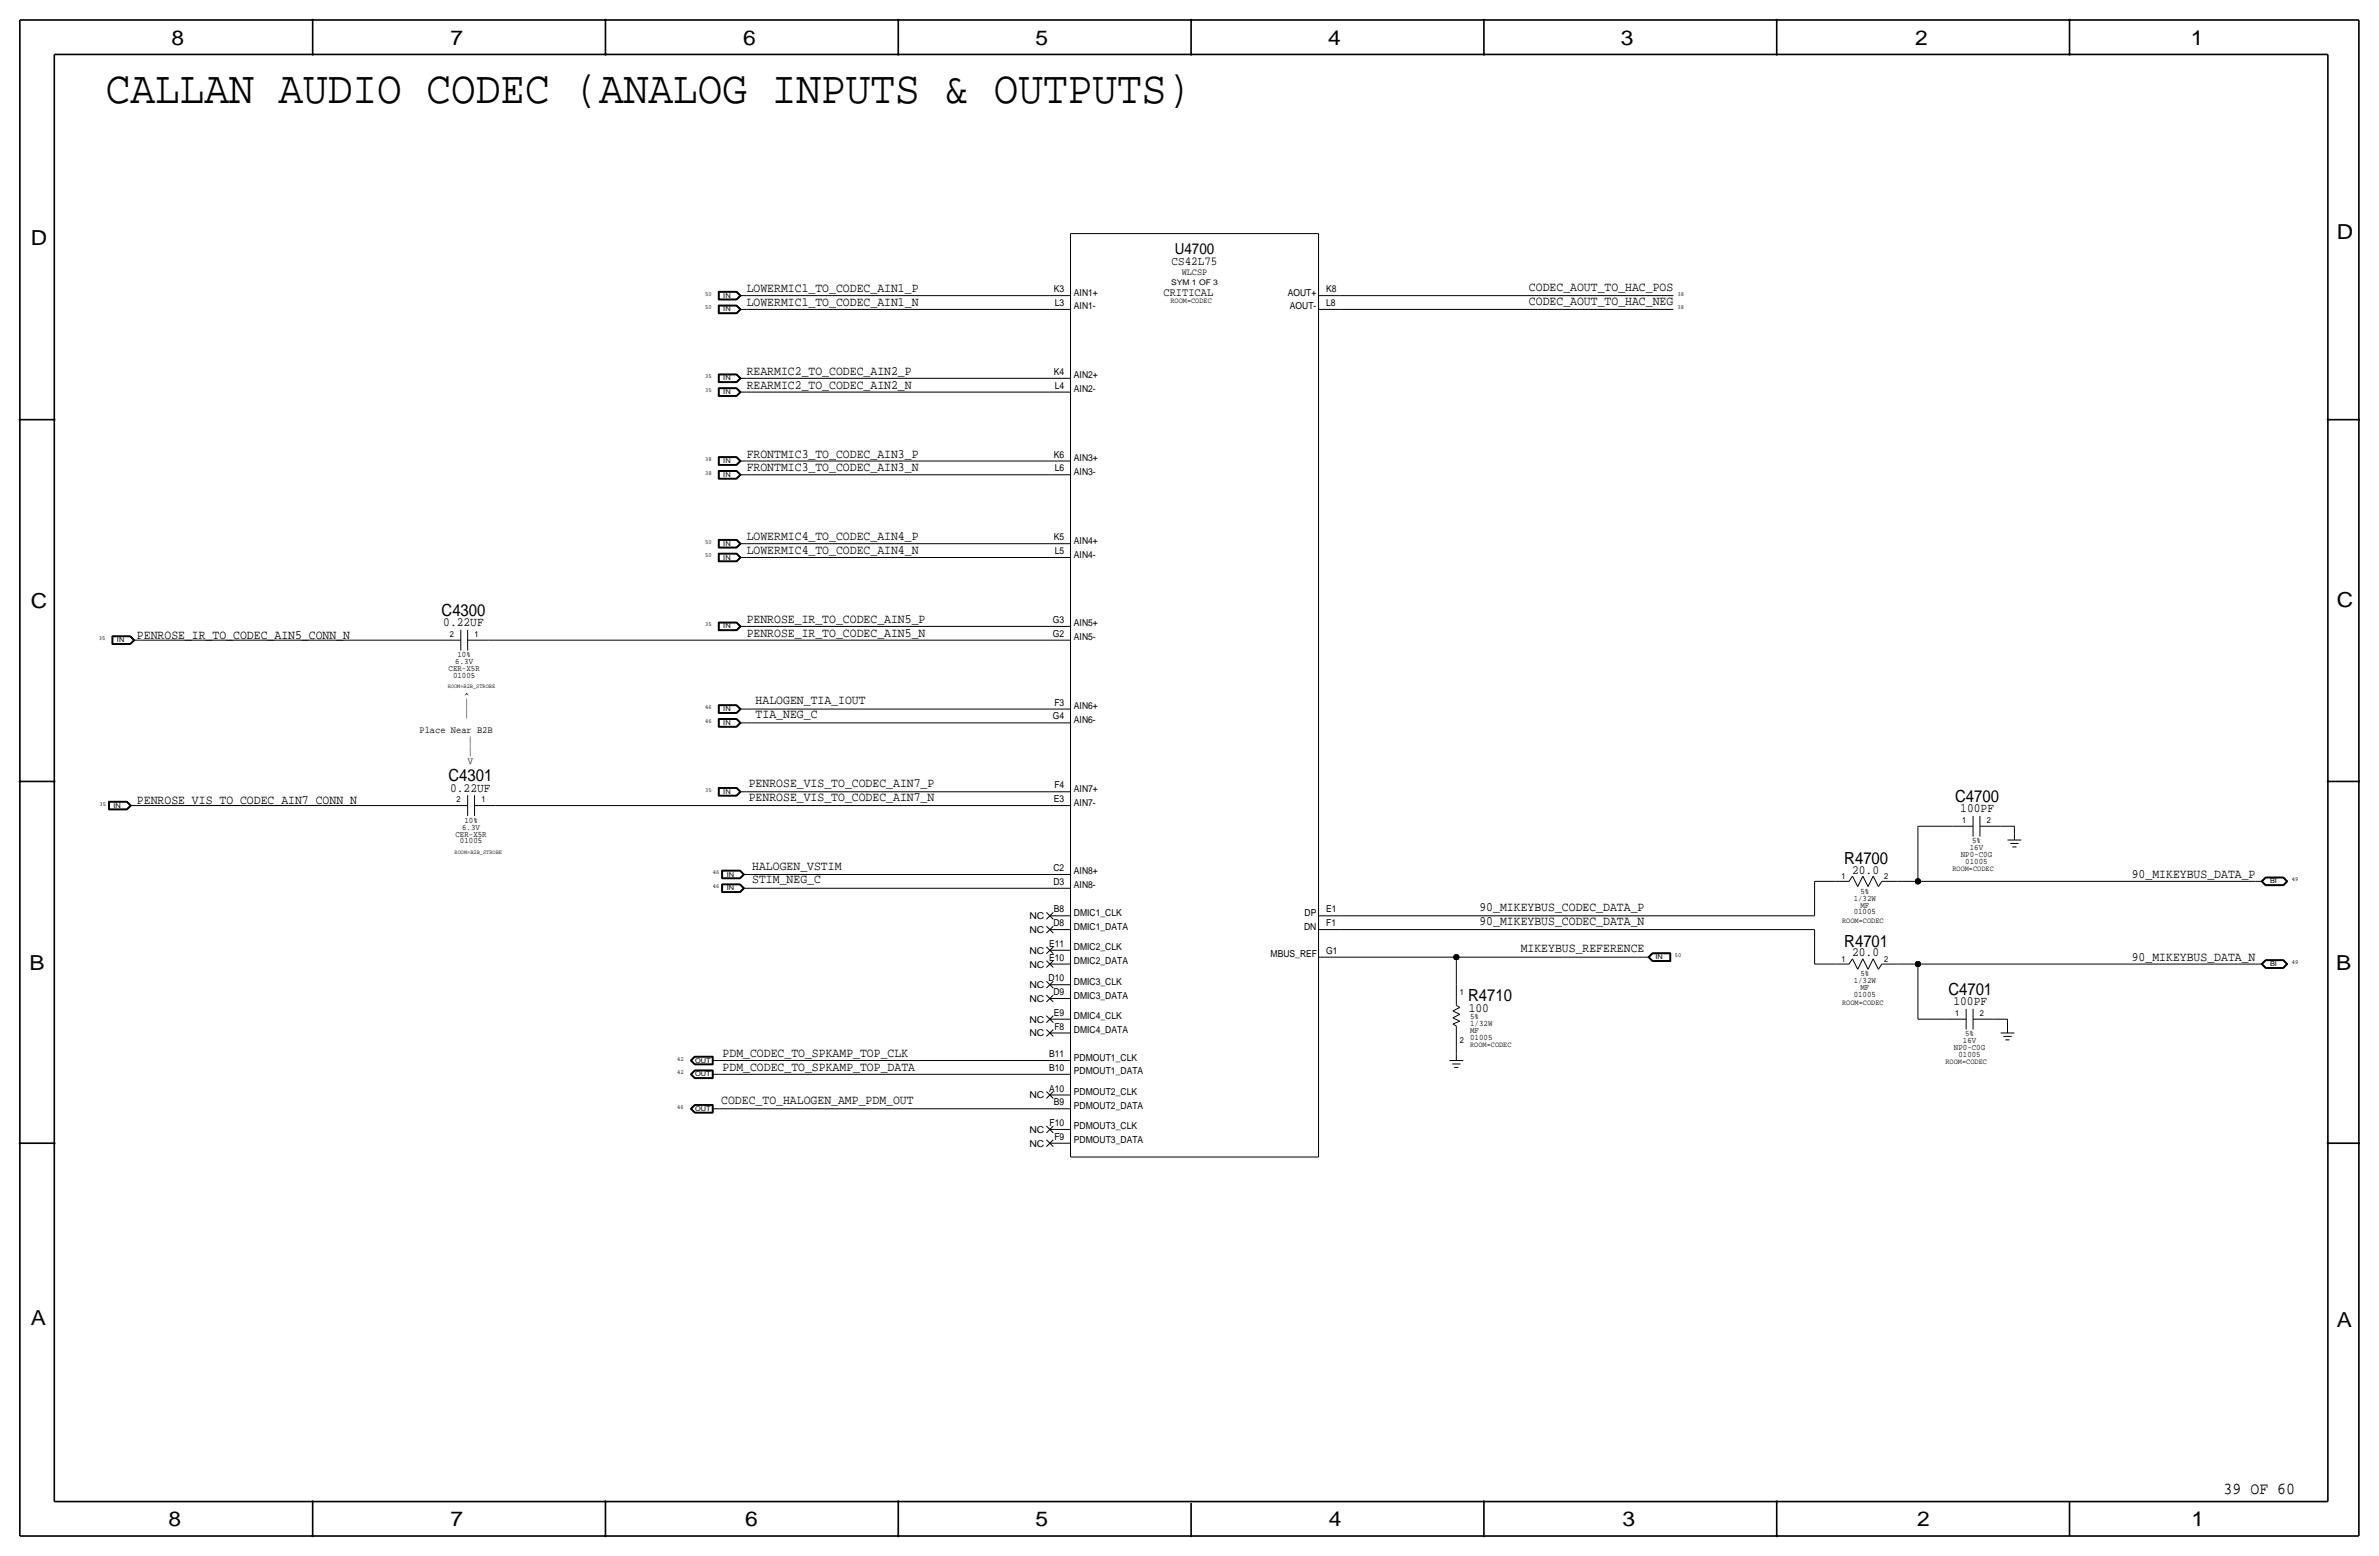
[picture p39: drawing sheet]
<svg xmlns="http://www.w3.org/2000/svg" width="877mm" height="574mm" viewBox="0 0 877 574" stroke-linecap="round" stroke-linejoin="round" font-family="sans-serif">
<defs><g id="words">
<text font-size="17" x="39.1" y="37.8">CALLAN AUDIO CODEC (ANALOG INPUTS &amp; OUTPUTS)</text>
<g font-size="7.6">
<text x="63.2" y="16.5">8</text>
<text x="166.1" y="16.5">7</text>
<text x="274" y="16.5">6</text>
<text x="381.7" y="16.5">5</text>
<text x="489.7" y="16.5">4</text>
<text x="597.6" y="16.5">3</text>
<text x="706.1" y="16.5">2</text>
<text x="807.7" y="16.5">1</text>
<text x="861.5" y="88.1">D</text>
<text x="11.4" y="90.4">D</text>
<text x="11.4" y="224.3">C</text>
<text x="861.5" y="223.8">C</text>
<text x="10.8" y="357.6">B</text>
<text x="861.3" y="357.4">B</text>
<text x="11.3" y="488.4">A</text>
<text x="861.5" y="489.2">A</text>
<text x="62.2" y="562.6">8</text>
<text x="166" y="562.6">7</text>
<text x="274.8" y="562.6">6</text>
<text x="381.7" y="562.6">5</text>
<text x="489.9" y="562.6">4</text>
<text x="598.1" y="562.6">3</text>
<text x="706.8" y="562.6">2</text>
<text x="807.9" y="562.6">1</text>
</g>
<g font-size="6.2">
<text x="162.8" y="227.1">C4300</text>
<text x="165.3" y="288">C4301</text>
<text x="720.8" y="295.7">C4700</text>
<text x="679.9" y="318.5">R4700</text>
<text x="679.9" y="349">R4701</text>
<text x="541.2" y="369.1">R4710</text>
<text x="718.3" y="366.8">C4701</text>
<text x="819.8" y="550.8">39 OF 60</text>
</g>
<text font-size="5.6" x="433.1" y="93.7">U4700</text>
<g font-size="4.7">
<text x="275.3" y="107.7">LOWERMIC1_TO_CODEC_AIN1_P</text>
<text x="563.7" y="107.2">CODEC_AOUT_TO_HAC_POS</text>
<text x="275.3" y="112.8">LOWERMIC1_TO_CODEC_AIN1_N</text>
<text x="563.7" y="112.3">CODEC_AOUT_TO_HAC_NEG</text>
<text x="275.3" y="143.3">REARMIC2_TO_CODEC_AIN2_N</text>
<text x="275.3" y="138.2">REARMIC2_TO_CODEC_AIN2_P</text>
<text x="275.3" y="168.7">FRONTMIC3_TO_CODEC_AIN3_P</text>
<text x="275.3" y="173.7">FRONTMIC3_TO_CODEC_AIN3_N</text>
<text x="275.3" y="199.1">LOWERMIC4_TO_CODEC_AIN4_P</text>
<text x="275.3" y="204.2">LOWERMIC4_TO_CODEC_AIN4_N</text>
<text x="163.4" y="230.9">0.22UF</text>
<text x="275.3" y="229.6">PENROSE_IR_TO_CODEC_AIN5_P</text>
<text x="50.5" y="235.5">PENROSE_IR_TO_CODEC_AIN5_CONN_N</text>
<text x="275.3" y="234.7">PENROSE_IR_TO_CODEC_AIN5_N</text>
<text x="278.6" y="259.6">HALOGEN_TIA_IOUT</text>
<text x="278.6" y="264.7">TIA_NEG_C</text>
<text x="165.9" y="291.8">0.22UF</text>
<text x="276" y="290.1">PENROSE_VIS_TO_CODEC_AIN7_P</text>
<text x="50.5" y="296.4">PENROSE_VIS_TO_CODEC_AIN7_CONN_N</text>
<text x="276.1" y="295.1">PENROSE_VIS_TO_CODEC_AIN7_N</text>
<text x="722.7" y="299.5">100PF</text>
<text x="277.3" y="320.6">HALOGEN_VSTIM</text>
<text x="682.8" y="322.1">20.0</text>
<text x="785.9" y="323.6">90_MIKEYBUS_DATA_P</text>
<text x="277.3" y="325.6">STIM_NEG_C</text>
<text x="545.4" y="335.8">90_MIKEYBUS_CODEC_DATA_P</text>
<text x="545.4" y="340.9">90_MIKEYBUS_CODEC_DATA_N</text>
<text x="560.6" y="351">MIKEYBUS_REFERENCE</text>
<text x="682.8" y="352.6">20.0</text>
<text x="785.9" y="354.1">90_MIKEYBUS_DATA_N</text>
<text x="720.2" y="370.6">100PF</text>
<text x="541.5" y="372.9">100</text>
<text x="266.4" y="389.6">PDM_CODEC_TO_SPKAMP_TOP_CLK</text>
<text x="266.4" y="394.7">PDM_CODEC_TO_SPKAMP_TOP_DATA</text>
<text x="265.9" y="406.9">CODEC_TO_HALOGEN_AMP_PDM_OUT</text>
</g>
<text font-size="4.5" x="431.9" y="97.5">CS42L75</text>
<text font-size="4.3" x="429" y="109">CRITICAL</text>
<g font-size="3.6">
<text x="171.1" y="257.6">^</text>
<text x="171.1" y="263.9">|</text>
<text x="171.1" y="260.1">|</text>
<text x="154.6" y="270.3">Place Near B2B</text>
<text x="172.4" y="274.1">|</text>
<text x="172.4" y="277.9">|</text>
<text x="172.4" y="281.7">V</text>
</g>
<g font-size="3.5">
<text x="435.7" y="101.3">WLCSP</text>
<text x="388.5" y="107.7">K3</text>
<text x="488.9" y="107.7">K8</text>
<text x="388.9" y="112.8">L3</text>
<text x="395.9" y="109">AIN1+</text>
<text x="474.7" y="109">AOUT+</text>
<text x="488.9" y="112.8">L8</text>
<text x="395.9" y="114">AIN1-</text>
<text x="475.5" y="114">AOUT-</text>
<text x="388.5" y="138.2">K4</text>
<text x="388.9" y="143.3">L4</text>
<text x="395.9" y="139.4">AIN2+</text>
<text x="395.9" y="144.5">AIN2-</text>
<text x="388.5" y="168.7">K6</text>
<text x="388.9" y="173.8">L6</text>
<text x="395.9" y="169.9">AIN3+</text>
<text x="395.9" y="175">AIN3-</text>
<text x="388.5" y="199.1">K5</text>
<text x="395.9" y="200.4">AIN4+</text>
<text x="388.9" y="204.2">L5</text>
<text x="395.9" y="205.5">AIN4-</text>
<text x="388.2" y="229.6">G3</text>
<text x="395.9" y="230.9">AIN5+</text>
<text x="388.2" y="234.7">G2</text>
<text x="395.9" y="236">AIN5-</text>
<text x="388.7" y="260.1">F3</text>
<text x="395.9" y="261.4">AIN6+</text>
<text x="388.2" y="265.2">G4</text>
<text x="395.9" y="266.5">AIN6-</text>
<text x="388.7" y="290.6">F4</text>
<text x="395.9" y="291.9">AIN7+</text>
<text x="388.5" y="295.7">E3</text>
<text x="395.9" y="296.9">AIN7-</text>
<text x="388.4" y="321.1">C2</text>
<text x="395.9" y="322.3">AIN8+</text>
<text x="388.4" y="326.1">D3</text>
<text x="395.9" y="327.4">AIN8-</text>
<text x="379.5" y="338.8">NC</text>
<text x="388.4" y="341.4">D8</text>
<text x="388.5" y="336.3">B8</text>
<text x="395.9" y="337.6">DMIC1_CLK</text>
<text x="481" y="337.6">DP</text>
<text x="488.9" y="336.3">E1</text>
<text x="488.9" y="341.4">F1</text>
<text x="379.5" y="343.9">NC</text>
<text x="395.9" y="342.7">DMIC1_DATA</text>
<text x="480.8" y="342.6">DN</text>
<text x="379.5" y="351.5">NC</text>
<text x="386.8" y="349">E11</text>
<text x="395.9" y="350.3">DMIC2_CLK</text>
<text x="468.4" y="352.8">MBUS_REF</text>
<text x="488.9" y="351.8">G1</text>
<text x="379.5" y="356.6">NC</text>
<text x="386.8" y="354.1">E10</text>
<text x="395.9" y="355.4">DMIC2_DATA</text>
<text x="379.5" y="364.2">NC</text>
<text x="386.6" y="361.7">D10</text>
<text x="395.9" y="363">DMIC3_CLK</text>
<text x="379.5" y="369.3">NC</text>
<text x="388.4" y="366.8">D9</text>
<text x="395.9" y="368.1">DMIC3_DATA</text>
<text x="379.5" y="376.9">NC</text>
<text x="388.5" y="374.4">E9</text>
<text x="395.9" y="375.7">DMIC4_CLK</text>
<text x="379.5" y="382">NC</text>
<text x="388.7" y="379.5">F8</text>
<text x="395.9" y="380.8">DMIC4_DATA</text>
<text x="386.8" y="389.6">B11</text>
<text x="386.8" y="394.7">B10</text>
<text x="395.9" y="390.9">PDMOUT1_CLK</text>
<text x="395.9" y="396">PDMOUT1_DATA</text>
<text x="379.5" y="404.9">NC</text>
<text x="386.8" y="402.3">A10</text>
<text x="388.5" y="407.4">B9</text>
<text x="395.9" y="403.6">PDMOUT2_CLK</text>
<text x="395.9" y="408.7">PDMOUT2_DATA</text>
<text x="379.5" y="417.6">NC</text>
<text x="386.9" y="415">F10</text>
<text x="395.9" y="416.3">PDMOUT3_CLK</text>
<text x="379.5" y="422.7">NC</text>
<text x="388.7" y="420.1">F9</text>
<text x="395.9" y="421.4">PDMOUT3_DATA</text>
</g>
<g font-size="3.1">
<text x="165.8" y="234.7">2</text>
<text x="175" y="234.7">1</text>
<text x="167.8" y="244.9">6.3V</text>
<text x="168.7" y="242.3">10%</text>
<text x="165.4" y="247.4">CER-X5R</text>
<text x="167" y="249.9">01005</text>
<text x="168.3" y="295.7">2</text>
<text x="177.5" y="295.7">1</text>
<text x="170.4" y="305.8">6.3V</text>
<text x="171.2" y="303.3">10%</text>
<text x="723.3" y="303.3">1</text>
<text x="732.5" y="303.3">2</text>
<text x="167.9" y="308.4">CER-X5R</text>
<text x="169.6" y="310.9">01005</text>
<text x="727" y="310.9">5%</text>
<text x="722.9" y="316">NP0-C0G</text>
<text x="726.2" y="313.4">16V</text>
<text x="724.6" y="318.5">01005</text>
<text x="678.9" y="324.1">1</text>
<text x="685.9" y="329.4">5%</text>
<text x="694.6" y="324.1">2</text>
<text x="683.4" y="332">1/32W</text>
<text x="685.9" y="334.5">MF</text>
<text x="683.4" y="337.1">01005</text>
<text x="678.9" y="354.6">1</text>
<text x="685.9" y="359.9">5%</text>
<text x="694.6" y="354.6">2</text>
<text x="683.4" y="362.5">1/32W</text>
<text x="685.9" y="365">MF</text>
<text x="538.2" y="366.8">1</text>
<text x="683.4" y="367.5">01005</text>
<text x="542" y="375.7">5%</text>
<text x="720.8" y="374.4">1</text>
<text x="729.9" y="374.4">2</text>
<text x="542" y="378.2">1/32W</text>
<text x="542" y="380.7">MF</text>
<text x="542" y="383.3">01005</text>
<text x="724.5" y="382">5%</text>
<text x="538.2" y="384.6">2</text>
<text x="720.4" y="387.1">NP0-C0G</text>
<text x="722" y="389.6">01005</text>
<text x="723.7" y="384.6">16V</text>
</g>
<g font-size="2.9">
<text x="431.7" y="105.2">SYM 1 OF 3</text>
<text x="431.5" y="111.5">ROOM=CODEC</text>
<text x="719.8" y="321.1">ROOM=CODEC</text>
<text x="679.1" y="340.1">ROOM=CODEC</text>
<text x="679.1" y="370.6">ROOM=CODEC</text>
<text x="542" y="385.8">ROOM=CODEC</text>
<text x="717.2" y="392.2">ROOM=CODEC</text>
</g>
<g font-size="2.5">
<text x="266.6" y="109.7">IN</text>
<text x="266.6" y="114.8">IN</text>
<text x="266.6" y="140.2">IN</text>
<text x="266.6" y="145.3">IN</text>
<text x="266.6" y="170.7">IN</text>
<text x="266.6" y="175.8">IN</text>
<text x="266.6" y="201.2">IN</text>
<text x="266.6" y="206.2">IN</text>
<text x="266.6" y="231.6">IN</text>
<text x="43.1" y="236.7">IN</text>
<text x="266.6" y="262.1">IN</text>
<text x="266.6" y="267.2">IN</text>
<text x="266.6" y="292.6">IN</text>
<text x="41.9" y="297.7">IN</text>
<text x="267.9" y="323.1">IN</text>
<text x="267.9" y="328.2">IN</text>
<text x="836.9" y="325.6">BI</text>
<text x="610.3" y="353.6">IN</text>
<text x="836.9" y="356.1">BI</text>
<text x="256.2" y="391.7">OUT</text>
<text x="256.2" y="396.7">OUT</text>
<text x="256.2" y="409.4">OUT</text>
</g>
<g font-size="2.3">
<text x="260" y="109">50</text>
<text x="618.4" y="109">38</text>
<text x="260" y="114">50</text>
<text x="618.4" y="114">38</text>
<text x="260" y="139.4">35</text>
<text x="260" y="144.5">35</text>
<text x="260" y="169.9">38</text>
<text x="260" y="175">38</text>
<text x="260" y="200.4">50</text>
<text x="260" y="205.5">50</text>
<text x="260" y="230.9">35</text>
<text x="36.5" y="236">35</text>
<text x="260" y="261.4">46</text>
<text x="260" y="266.4">46</text>
<text x="260" y="291.8">35</text>
<text x="36.7" y="296.9">35</text>
<text x="262.8" y="322.3">46</text>
<text x="262.8" y="327.4">46</text>
<text x="845" y="324.9">49</text>
<text x="617.5" y="352.8">50</text>
<text x="845" y="355.3">49</text>
<text x="249.7" y="390.9">42</text>
<text x="249.7" y="396">42</text>
<text x="249.7" y="408.7">46</text>
</g>
<g font-size="2.2">
<text x="165.1" y="253.7">ROOM=B2B_STROBE</text>
<text x="167.6" y="314.7">ROOM=B2B_STROBE</text>
</g>
</g></defs>
<g fill="none" stroke="#000" stroke-width=".37">
<path d="M394.7 86.1v340.4zM394.7 86.1h91.4zM486.1 86.1v340.4zM264.8 112.5v3.1zM264.8 115.6h6.8zM264.8 107.4v3.1zM264.8 110.5h6.8zM264.8 112.5h6.8zM264.8 107.4h6.8zM264.9 112.6h6.7zM264.9 107.5h6.7zM264.9 112.6v2.9z"/>
<path d="M264.9 115.5h6.7zM264.9 107.5v2.9zM264.9 110.4h6.7zM265 112.7v2.7zM265 115.4h6.5zM265 107.6v2.7zM265 110.3h6.5zM265 112.7h6.5zM265 107.6h6.5zM265.1 112.8h6.4zM265.1 112.8v2.5zM265.1 115.3h6.4z"/>
<path d="M265.1 107.7h6.4zM265.1 107.7v2.5zM265.1 110.2h6.4zM271.5 112.8l1.2 1.2zM271.5 107.7l1.2 1.3zM271.5 115.3l1.2-1.3zM271.5 110.2l1.2-1.2zM271.5 115.4l1.4-1.4zM271.5 110.3l1.4-1.3zM271.5 112.7l1.4 1.3zM271.5 107.6l1.4 1.4zM271.6 115.5l1.4-1.5z"/>
<path d="M271.6 110.4l1.4-1.4zM271.6 112.6l1.4 1.4zM271.6 107.5l1.4 1.5zM271.6 112.5l1.6 1.5zM271.6 107.4l1.6 1.6zM271.6 115.6l1.6-1.6zM271.6 110.5l1.6-1.5zM272.7 114h2.6zM272.7 109h2.6zM275.3 114h111.7zM275.3 109h111.7zM387 114h7.7z"/>
<path d="M387 109h7.7zM486.1 114h7.6zM486.1 109h7.6zM493.7 114h123.2zM493.7 109h123.2zM264.8 137.9v3.1zM264.8 137.9h6.8zM264.9 138h6.7zM264.9 138v2.9zM265 138.1v2.7zM265 138.1h6.5zM265.1 138.2h6.4z"/>
<path d="M265.1 138.2v2.5zM271.5 138.2l1.2 1.2zM271.5 138.1l1.4 1.3zM271.6 138l1.4 1.4zM271.6 137.9l1.6 1.5zM272.7 139.4h2.6zM275.3 139.4h111.7zM387 139.4h7.7zM264.8 141h6.8zM264.8 143v3.1zM264.8 146.1h6.8zM264.8 143h6.8z"/>
<path d="M264.9 143.1h6.7zM264.9 140.9h6.7zM264.9 143.1v2.9zM264.9 146h6.7zM265 140.8h6.5zM265 143.2v2.7zM265 145.9h6.5zM265 143.2h6.5zM265.1 140.7h6.4zM265.1 143.3h6.4zM265.1 143.3v2.5zM265.1 145.8h6.4z"/>
<path d="M271.5 143.3l1.2 1.2zM271.5 140.7l1.2-1.3zM271.5 140.8l1.4-1.4zM271.5 145.9l1.4-1.4zM271.5 143.2l1.4 1.3zM271.6 140.9l1.4-1.5zM271.6 146l1.4-1.5zM271.6 143.1l1.4 1.4zM271.6 143l1.6 1.5zM271.6 141l1.6-1.6zM271.6 146.1l1.6-1.6zM272.7 144.5h2.6z"/>
<path d="M272.7 144.5l-1.2 1.3zM275.3 144.5h111.7zM387 144.5h7.7zM264.8 168.4v3.1zM264.8 171.5h6.8zM264.8 173.4v3.2zM264.8 176.6h6.8zM264.8 168.4h6.8zM264.8 173.4h6.8zM264.9 168.5h6.7zM264.9 173.5h6.7zM264.9 168.5v2.9z"/>
<path d="M264.9 171.4h6.7zM264.9 173.5v3zM264.9 176.5h6.7zM265 168.6v2.7zM265 171.3h6.5zM265 173.6v2.8zM265 176.4h6.5zM265 168.6h6.5zM265 173.6h6.5zM265.1 168.7h6.4zM265.1 168.7v2.5zM265.1 171.2h6.4z"/>
<path d="M265.1 173.7h6.4zM265.1 173.7v2.6zM265.1 176.3h6.4zM271.5 168.7l1.2 1.2zM271.5 173.7l1.2 1.3zM271.5 176.3l1.2-1.3zM271.5 171.3l1.4-1.4zM271.5 176.4l1.4-1.4zM271.5 168.6l1.4 1.3zM271.5 173.6l1.4 1.4zM271.6 171.4l1.4-1.5zM271.6 176.5l1.4-1.5z"/>
<path d="M271.6 168.5l1.4 1.4zM271.6 173.5l1.4 1.5zM271.6 168.4l1.6 1.5zM271.6 173.4l1.6 1.6zM271.6 171.5l1.6-1.6zM271.6 176.6l1.6-1.6zM272.7 169.9h2.6zM272.7 175h2.6zM272.7 169.9l-1.2 1.3zM275.3 175h111.7zM275.3 169.9h111.7zM387 175h7.7z"/>
<path d="M387 169.9h7.7zM264.8 198.8v3.2zM264.8 198.8h6.8zM264.9 198.9h6.7zM264.9 198.9v3zM265 199v2.8zM265 199h6.5zM265.1 199.1h6.4zM265.1 199.1v2.6zM271.5 199.1l1.2 1.3zM271.5 199l1.4 1.4zM271.6 198.9l1.4 1.5z"/>
<path d="M271.6 198.8l1.6 1.6zM264.8 202h6.8zM264.8 203.9v3.2zM264.8 207.1h6.8zM264.8 203.9h6.8zM264.9 204h6.7zM264.9 201.9h6.7zM264.9 204v3zM264.9 207h6.7zM265 201.8h6.5zM265 204.1v2.8zM265 206.9h6.5z"/>
<path d="M265 204.1h6.5zM265.1 201.7h6.4zM265.1 204.2h6.4zM265.1 204.2v2.6zM265.1 206.8h6.4zM271.5 204.2l1.2 1.3zM271.5 201.8l1.4-1.4zM271.5 206.9l1.4-1.4zM271.5 204.1l1.4 1.4zM271.6 201.9l1.4-1.5zM271.6 207l1.4-1.5zM271.6 204l1.4 1.5z"/>
<path d="M271.6 203.9l1.6 1.6zM271.6 202l1.6-1.6zM271.6 207.1l1.6-1.6zM272.7 200.4h2.6zM272.7 205.5h2.6zM272.7 200.4l-1.2 1.3zM272.7 205.5l-1.2 1.3zM275.3 205.5h111.7zM275.3 200.4h111.7zM387 205.5h7.7zM387 200.4h7.7zM41.3 234.4h6.8z"/>
<path d="M41.3 234.4v3.1zM41.3 237.5h6.8zM41.4 234.5h6.7zM41.4 234.5v2.9zM41.4 237.4h6.7zM41.5 234.6h6.5zM41.5 234.6v2.7zM41.5 237.3h6.5zM41.6 234.7v2.5zM41.6 237.2h6.4zM41.6 234.7h6.4zM48 234.7l1.2 1.3z"/>
<path d="M48 237.2l1.2-1.2zM48 237.3l1.4-1.3zM48 234.6l1.4 1.4zM48.1 234.5l1.4 1.5zM48.1 237.4l1.4-1.4zM48.1 237.5l1.6-1.5zM48.1 234.4l1.6 1.6zM49.2 236h2.6zM51.8 236h110.5zM162.3 236h7.6zM169.9 232.2v7.6zM172.4 232.2v7.6z"/>
<path d="M172.4 236h7.6zM180 236h207zM264.8 229.3v3.2zM264.8 232.5h6.8zM264.8 229.3h6.8zM264.9 229.4h6.7zM264.9 229.4v3zM264.9 232.4h6.7zM265 229.5v2.8zM265 232.3h6.5zM265 229.5h6.5zM265.1 229.6h6.4z"/>
<path d="M265.1 229.6v2.6zM265.1 232.2h6.4zM271.5 229.6l1.2 1.3zM271.5 232.2l1.2-1.3zM271.5 232.3l1.4-1.4zM271.5 229.5l1.4 1.4zM271.6 232.4l1.4-1.5zM271.6 229.4l1.4 1.5zM271.6 229.3l1.6 1.6zM271.6 232.5l1.6-1.6zM272.7 230.9h2.6zM275.3 230.9h111.7z"/>
<path d="M387 236h7.7zM387 230.9h7.7zM264.8 259.8v3.1zM264.8 259.8h6.8zM264.9 259.9h6.7zM264.9 259.9v2.9zM265 260v2.7zM265 260h6.5zM271.5 260l1.4 1.4zM271.6 259.9l1.4 1.5zM271.6 259.8l1.6 1.6zM264.8 264.9v3.1z"/>
<path d="M264.8 268h6.8zM264.8 262.9h6.8zM264.8 264.9h6.8zM264.9 265h6.7zM264.9 265v2.9zM264.9 267.9h6.7zM264.9 262.8h6.7zM265 265.1v2.7zM265 267.8h6.5zM265 262.7h6.5zM265 265.1h6.5zM265.1 265.2h6.4z"/>
<path d="M265.1 265.2v2.5zM265.1 267.7h6.4zM265.1 260.1h6.4zM265.1 260.1v2.5zM265.1 262.6h6.4zM271.5 265.2l1.2 1.2zM271.5 260.1l1.2 1.3zM271.5 267.7l1.2-1.3zM271.5 262.6l1.2-1.2zM271.5 267.8l1.4-1.4zM271.5 262.7l1.4-1.3zM271.5 265.1l1.4 1.3z"/>
<path d="M271.6 267.9l1.4-1.5zM271.6 262.8l1.4-1.4zM271.6 265l1.4 1.4zM271.6 264.9l1.6 1.5zM271.6 268l1.6-1.6zM271.6 262.9l1.6-1.5zM272.7 266.4h2.6zM272.7 261.4h2.6zM275.3 266.4h111.7zM275.3 261.4h111.7zM387 266.4h7.7zM387 261.4h7.7z"/>
<path d="M40 295.4v3.1zM40 298.5h6.8zM40 295.4h6.8zM40.1 295.5h6.7zM40.1 295.5v2.9zM40.1 298.4h6.7zM40.2 295.6h6.5zM40.2 295.6v2.7zM40.2 298.3h6.5zM40.3 295.7h6.4zM40.3 295.7v2.5zM40.3 298.2h6.4z"/>
<path d="M46.7 298.2l1.3-1.3zM46.7 295.7l1.3 1.2zM46.7 298.3l1.4-1.4zM46.7 295.6l1.4 1.3zM46.8 298.4l1.5-1.5zM46.8 295.5l1.5 1.4zM46.8 295.4l1.6 1.5zM46.8 298.5l1.6-1.6zM48 296.9h2.5zM50.5 296.9h114.3zM164.8 296.9h7.6zM172.4 293.1v7.6z"/>
<path d="M175 293.1v7.6zM175 296.9h7.6zM182.6 296.9h204.4zM264.8 290.3v3.1zM264.8 293.4h6.8zM264.8 290.3h6.8zM264.9 290.4h6.7zM264.9 290.4v2.9zM264.9 293.3h6.7zM265 290.5v2.7zM265 293.2h6.5zM265 290.5h6.5z"/>
<path d="M265.1 290.6h6.4zM265.1 290.6v2.5zM265.1 293.1h6.4zM271.5 290.6l1.2 1.2zM271.5 293.1l1.2-1.3zM271.5 293.2l1.4-1.4zM271.5 290.5l1.4 1.3zM271.6 293.3l1.4-1.5zM271.6 290.4l1.4 1.4zM271.6 290.3l1.6 1.5zM271.6 293.4l1.6-1.6zM272.7 291.8h2.6z"/>
<path d="M275.3 291.8h111.7zM387 296.9h7.7zM387 291.8h7.7zM707.1 304.5h12.7zM707.1 304.5v20.4zM719.8 304.5h7.6zM727.4 300.7v7.7zM729.9 300.7v7.7zM729.9 304.5h7.7zM737.6 304.5h5zM740.1 309.6h5.1zM741.1 310.9h3.1z"/>
<path d="M741.9 312.2h1.5zM742.6 304.5v2.6zM742.6 307.1v2.5zM266.1 325.8v3.2zM266.1 329h6.8zM266.1 320.8v3.1zM266.1 323.9h6.8zM266.1 325.8h6.8zM266.1 320.8h6.8zM266.2 325.9v3zM266.2 328.9h6.6zM266.2 320.9v2.9z"/>
<path d="M266.2 323.8h6.6zM266.2 325.9h6.6zM266.2 320.9h6.6zM266.3 326v2.8zM266.3 328.8h6.5zM266.3 321v2.7zM266.3 323.7h6.5zM266.3 326h6.5zM266.3 321h6.5zM266.4 326.1h6.3zM266.4 321.1h6.3zM266.4 326.1v2.6z"/>
<path d="M266.4 328.7h6.3zM266.4 321.1v2.5zM266.4 323.6h6.3zM272.7 328.7l1.3-1.3zM272.7 323.6l1.3-1.3zM272.7 326.1l1.3 1.3zM272.7 321.1l1.3 1.2zM272.8 328.8l1.4-1.4zM272.8 323.7l1.4-1.4zM272.8 326l1.4 1.4zM272.8 321l1.4 1.3zM272.8 325.9l1.5 1.5z"/>
<path d="M272.8 320.9l1.5 1.4zM272.8 328.9l1.5-1.5zM272.8 323.8l1.5-1.5zM272.9 325.8l1.6 1.6zM272.9 320.8l1.6 1.5zM272.9 329l1.6-1.6zM272.9 323.9l1.6-1.6zM274 327.4h2.6zM274 322.3h2.6zM276.6 327.4h110.4zM276.6 322.3h110.4zM385.8 338.8l2.5-2.5z"/>
<path d="M385.8 336.3l2.5 2.5zM387 337.6h7.7zM387 327.4h7.7zM387 322.3h7.7zM486.1 337.6h7.6zM493.7 337.6h175.3zM669 324.9h7.6zM669 324.9v12.7zM676.6 324.9h5.1zM683 322.9l1.9 3.9zM683 322.9l-1.3 2zM686.8 322.9l-1.9 3.9z"/>
<path d="M686.8 322.9l1.9 3.9zM690.6 322.9l-1.9 3.9zM690.6 322.9l1.9 3.9zM693.8 324.9h5.7zM693.8 324.9l-1.3 1.9zM699.5 324.9h7.6zM707.1 324.9h124.4zM831.5 324.9h2.6zM833.6 324.9l1.6 1.5zM833.8 324.9l1.5-1.5zM833.8 324.9l1.5 1.4zM833.9 324.9l1.4-1.4z"/>
<path d="M833.9 324.9l1.4 1.3zM834.1 324.9l1.3 1.2zM834.1 324.9l1.3-1.3zM835.2 326.4h6.7zM835.2 323.3l-1.6 1.6zM835.2 323.3h6.7zM835.3 323.4h6.5zM835.3 326.3h6.5zM835.3 326.2h6.5zM835.3 323.5h6.5zM835.4 326.1h6.3zM835.4 323.6h6.3z"/>
<path d="M841.7 326.1l1.3-1.2zM841.7 323.6l1.3 1.3zM841.8 326.2l1.3-1.3zM841.8 323.5l1.3 1.4zM841.8 326.3l1.5-1.4zM841.8 323.4l1.5 1.5zM841.9 323.3l1.5 1.6zM841.9 326.4l1.5-1.5zM385.8 356.6l2.5-2.5zM385.8 354.1l2.5 2.5zM385.8 351.5l2.5-2.5zM385.8 349l2.5 2.5z"/>
<path d="M385.8 343.9l2.5-2.5zM385.8 341.4l2.5 2.5zM387 355.3h7.7zM387 350.3h7.7zM387 342.6h7.7zM486.1 352.8h7.6zM486.1 342.6h7.6zM493.7 352.8h43.2zM493.7 342.6h175.3zM536.9 352.8v10.2zM536.9 352.8h68.6zM605.5 352.8h2.5z"/>
<path d="M607.6 352.8l1.5 1.6zM607.6 352.8l1.5-1.6zM607.7 352.8l1.5-1.5zM607.7 352.8l1.5 1.5zM607.9 352.8l1.3 1.4zM608 352.8l1.3 1.3zM608 352.8l1.3-1.3zM609.1 351.2h6.8zM609.1 354.4h6.8zM609.2 354.3h6.6zM609.2 351.3h6.6zM609.2 351.4l-1.3 1.4z"/>
<path d="M609.2 354.2h6.5zM609.2 351.4h6.5zM609.3 351.5h6.3zM609.3 354.1h6.3zM615.6 351.5v2.6zM615.7 351.4v2.8zM615.8 351.3v3zM615.9 351.2v3.2zM669 355.3h7.6zM669 342.6v12.7zM676.6 355.3h5.1zM683 353.4l1.9 3.9z"/>
<path d="M683 353.4l-1.3 1.9zM686.8 353.4l-1.9 3.9zM686.8 353.4l1.9 3.9zM690.6 353.4l-1.9 3.9zM690.6 353.4l1.9 3.9zM693.8 355.3h5.7zM693.8 355.3l-1.3 2zM699.5 355.3h7.6zM707.1 355.3h124.4zM707.1 355.3v20.4zM831.5 355.3h2.6zM833.6 355.3l1.6 1.6z"/>
<path d="M833.6 355.3l1.6-1.5zM833.8 355.3l1.5-1.4zM833.8 355.3l1.5 1.5zM833.9 355.3l1.4-1.3zM833.9 355.3l1.4 1.4zM834.1 355.3l1.3 1.3zM834.1 355.3l1.3-1.2zM835.2 356.9h6.7zM835.2 353.8h6.7zM835.3 353.9h6.5zM835.3 356.8h6.5zM835.3 356.7h6.5z"/>
<path d="M835.3 354h6.5zM835.4 356.6h6.3zM835.4 354.1h6.3zM841.7 356.6l1.3-1.3zM841.7 354.1l1.3 1.2zM841.8 354l1.3 1.3zM841.8 356.8l1.5-1.5zM841.8 353.9l1.5 1.4zM841.9 353.8l1.5 1.5zM841.9 356.9l1.5-1.6zM843.1 355.3l-1.3 1.4zM385.8 379.5l2.5 2.5z"/>
<path d="M385.8 376.9l2.5-2.5zM385.8 374.4l2.5 2.5zM385.8 369.3l2.5-2.5zM385.8 366.8l2.5 2.5zM385.8 364.2l2.5-2.5zM385.8 361.7l2.5 2.5zM387 375.7h7.7zM387 363h7.7zM387 368h7.7zM535.6 377.4l1.3 .8zM535.6 375.2l2.6 1.2zM535.6 372.6l2.6 1.3z"/>
<path d="M535.6 377.4l2.6-1zM535.6 375.2l2.6-1.3zM535.6 372.6l2.6-1.3zM536.9 378.2v7.6zM536.9 363v7.6zM536.9 370.6l1.3 .7zM707.1 375.7h10.1zM717.2 375.7h7.7zM724.9 371.9v7.6zM727.4 371.9v7.6zM727.4 375.7h7.6zM735 375.7h5.1z"/>
<path d="M740.1 375.7v2.5zM740.1 378.2v2.5zM254.5 390.9l1.6 1.6zM254.5 396l1.6 1.6zM254.5 390.9l1.6-1.6zM254.5 396l1.6-1.6zM254.7 390.9l1.4 1.5zM254.7 396l1.4 1.5zM254.7 390.9l1.4-1.5zM254.7 396l1.4-1.5zM254.8 390.9l1.4-1.4zM254.8 396l1.4-1.4z"/>
<path d="M254.8 390.9l1.4 1.4zM254.8 396l1.4 1.4zM255 390.9l1.2 1.3zM255 396l1.2 1.3zM255 390.9l1.2-1.3zM255 396l1.2-1.3zM256.1 389.3h6.8zM256.1 394.4h6.8zM256.1 392.5h6.8zM256.1 397.6h6.8zM256.1 389.4h6.7zM256.1 394.5h6.7z"/>
<path d="M256.1 392.4h6.7zM256.1 397.5h6.7zM256.2 389.5h6.5zM256.2 394.6h6.5zM256.2 392.3h6.5zM256.2 397.4h6.5zM256.2 389.6h6.4zM256.2 392.2h6.4zM256.2 394.7h6.4zM256.2 397.3h6.4zM262.6 389.6v2.6zM262.6 394.7v2.6z"/>
<path d="M262.6 390.9h2.5zM262.6 396h2.5zM262.7 389.5v2.8zM262.7 394.6v2.8zM262.8 389.4v3zM262.8 394.5v3zM262.9 389.3v3.2zM262.9 394.4v3.2zM265.1 396h121.9zM265.1 390.9h121.9zM385.8 382l2.5-2.5zM387 396h7.7z"/>
<path d="M387 390.9h7.7zM387 380.7h7.7zM534.4 390.9h5zM535.4 392.2h3zM536.1 393.4h1.6zM536.9 385.8v2.6zM536.9 388.4v2.5zM737.6 380.7h5zM738.6 382h3zM739.3 383.3h1.6zM254.5 408.7l1.6 1.6zM254.5 408.7l1.6-1.6z"/>
<path d="M254.7 408.7l1.4 1.5zM254.7 408.7l1.4-1.5zM254.8 408.7l1.4-1.4zM254.8 408.7l1.4 1.4zM255 408.7l1.2 1.3zM255 408.7l1.2-1.3zM256.1 407.1h6.8zM256.1 410.3h6.8zM256.1 407.2h6.7zM256.1 410.2h6.7zM256.2 407.3h6.5zM256.2 410.1h6.5z"/>
<path d="M256.2 407.4h6.4zM256.2 410h6.4zM262.6 407.4v2.6zM262.6 408.7h2.5zM262.7 407.3v2.8zM262.8 407.2v3zM262.9 407.1v3.2zM265.1 408.7h121.9zM385.8 417.6l2.5-2.6zM385.8 415l2.5 2.6zM385.8 404.9l2.5-2.6zM385.8 402.3l2.5 2.6z"/>
<path d="M387 416.3h7.7zM387 408.7h7.7zM387 403.6h7.7zM385.8 422.7l2.5-2.6zM385.8 420.1l2.5 2.6zM387 421.4h7.7zM394.7 426.5h91.4z"/>
</g>
<g fill="#000" stroke="#000" stroke-width=".37">
<path d="M115.1 7.2h.4v.3h-.4zM115.1 19.9h.4v.3h-.4zM223 7.2h.4v.3h-.4zM223 19.9h.4v.3h-.4zM331 19.9h.4v.3h-.4zM331 7.2h.4v.3h-.4zM438.9 7.2h.4v.3h-.4zM438.9 19.9h.4v.3h-.4zM546.9 7.2h.4v.3h-.4zM546.9 19.9h.4v.3h-.4zM654.8 19.9h.4v.3h-.4zM654.8 7.2h.4v.3h-.4z"/>
<path d="M762.8 19.9h.4v.3h-.4zM762.8 7.2h.4v.3h-.4zM7.1 154.5h.4v.4h-.4zM19.8 154.5h.4v.4h-.4zM858 154.5h.4v.4h-.4zM869.5 154.5h.3v.4h-.3zM7.1 287.9h.4v.3h-.4zM19.8 287.9h.4v.3h-.4zM858 287.9h.4v.3h-.4zM869.5 287.9h.3v.3h-.3zM7.1 421.2h.4v.4h-.4zM19.8 421.2h.4v.4h-.4z"/>
<path d="M858 421.2h.4v.4h-.4zM869.5 421.2h.3v.4h-.3zM115.1 553.3h.4v.3h-.4zM223 553.3h.4v.3h-.4zM331 553.3h.4v.3h-.4zM546.9 553.3h.4v.3h-.4zM654.8 553.3h.4v.3h-.4zM115.1 566h.4v.3h-.4zM223 566h.4v.3h-.4zM331 566h.4v.3h-.4zM438.9 566h.4v.3h-.4zM546.9 566h.4v.3h-.4z"/>
<path d="M654.8 566h.4v.3h-.4z"/>
<circle cx="707.1" cy="324.9" r="1.02"/>
<circle cx="536.9" cy="352.8" r="1.02"/>
<circle cx="707.1" cy="355.3" r="1.02"/>
</g>
<g fill="none" stroke="#000" stroke-width=".6" stroke-linecap="butt">
<path d="M7.3 7.4v558.8zM7.3 7.4h862.3zM115.3 7.4v12.7zM223.2 7.4v12.7zM331.2 7.4v12.7zM439.1 7.4v12.7zM547.1 7.4v12.7zM655 7.4v12.7zM763 7.4v12.7zM869.6 7.4v558.8zM20 20.1v533.4zM20 20.1h838.2z"/>
<path d="M858.2 20.1v533.4zM7.3 154.7h12.7zM858.2 154.7h11.4zM7.3 288h12.7zM858.2 288h11.4zM7.3 421.4h12.7zM858.2 421.4h11.4zM20 553.5h838.2zM115.3 553.5v12.7zM223.2 553.5v12.7zM331.2 553.5v12.7zM439.1 554v12.2z"/>
<path d="M547.1 553.5v12.7zM655 553.5v12.7zM763 553.5v12.7zM7.3 566.2h862.3z"/>
</g>
<use href="#words"/>
</svg>
